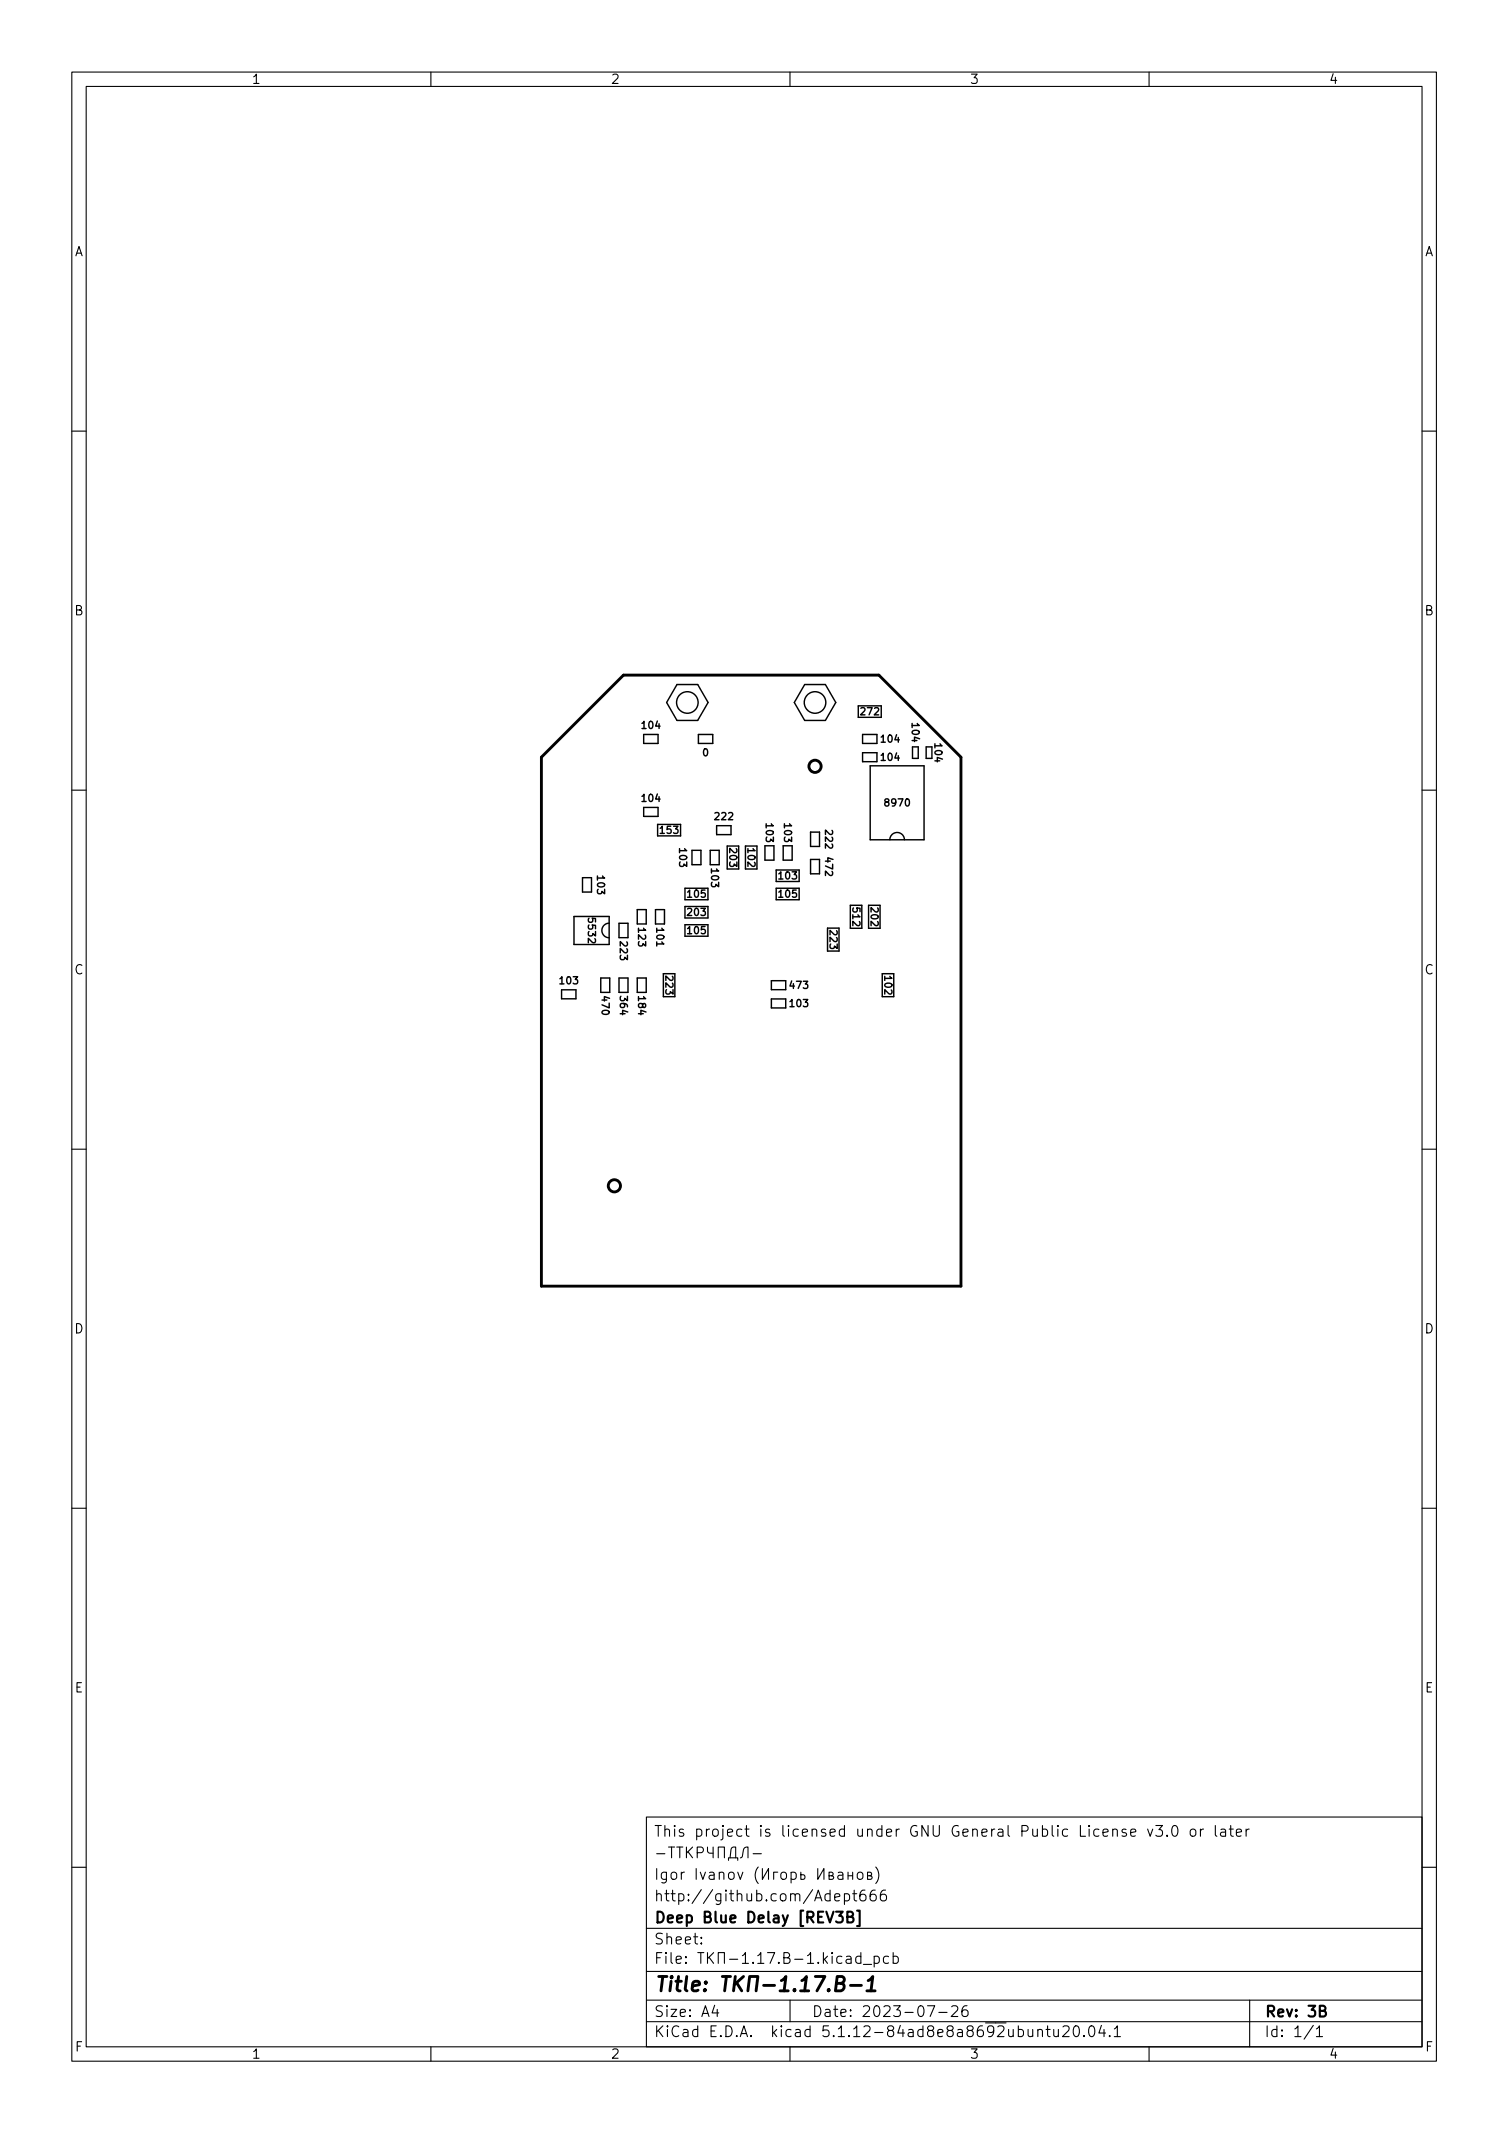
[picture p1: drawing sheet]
<svg xmlns="http://www.w3.org/2000/svg" width="210mm" height="297mm" viewBox="0 0 210 297" stroke-linecap="round" stroke-linejoin="round" font-family="sans-serif">
<defs><g id="words">
<text font-size="2.8" x="91" y="277.3">Title: -1.17.B-1</text>
<g font-size="2.1">
<text x="91" y="255.8">This project is licensed under GNU General Public License v3.0 or later</text>
<text x="91" y="261.8">Igor Ivanov ( )</text>
<text x="91" y="267.8">Deep Blue Delay [REV3B]</text>
<text x="91" y="264.8">http://github.com/Adept666</text>
<text x="91" y="273.5">File: -1.17.B-1.kicad_pcb</text>
<text x="91" y="270.8">Sheet:</text>
<text x="91" y="280.9">Size: A4</text>
<text x="113" y="280.9">Date: 2023-07-26</text>
<text x="176" y="280.9">Rev: 3B</text>
<text x="91" y="283.7">KiCad E.D.A. kicad 5.1.12-84ad8e8a8692ubuntu20.04.1</text>
<text x="176" y="283.7">Id: 1/1</text>
</g>
<g font-size="1.8">
<text x="35" y="11.7">1</text>
<text x="85" y="11.7">2</text>
<text x="135" y="11.7">3</text>
<text x="185" y="11.7">4</text>
<text x="10.3" y="35.7">A</text>
<text x="198.4" y="35.7">A</text>
<text x="10.3" y="85.7">B</text>
<text x="198.4" y="85.7">B</text>
<text x="10.3" y="135.7">C</text>
<text x="198.4" y="135.7">C</text>
<text x="10.3" y="185.7">D</text>
<text x="198.4" y="185.7">D</text>
<text x="10.4" y="235.7">E</text>
<text x="198.4" y="235.7">E</text>
<text x="10.4" y="285.7">F</text>
<text x="35" y="286.7">1</text>
<text x="85" y="286.7">2</text>
<text x="135" y="286.7">3</text>
<text x="185" y="286.7">4</text>
<text x="198.5" y="285.7">F</text>
</g>
<g font-size="1.4">
<text x="89.5" y="101.5">104</text>
<text x="119.9" y="99.6">272</text>
<text x="127" y="101.2" transform="rotate(90 127 101.2)">104</text>
<text x="97.9" y="105.3">0</text>
<text x="122.4" y="105.9">104</text>
<text x="122.4" y="103.4">104</text>
<text x="130.1" y="103.7" transform="rotate(90 130.1 103.7)">104</text>
<text x="89.5" y="111.7">104</text>
<text x="123.4" y="112.3">8970</text>
<text x="92" y="116.1">153</text>
<text x="94.6" y="118.3" transform="rotate(90 94.6 118.3)">103</text>
<text x="99.6" y="114.2">222</text>
<text x="101.6" y="118.3" transform="rotate(90 101.6 118.3)">203</text>
<text x="104.1" y="118.3" transform="rotate(90 104.1 118.3)">102</text>
<text x="106.6" y="115.2" transform="rotate(90 106.6 115.2)">103</text>
<text x="109.2" y="115.2" transform="rotate(90 109.2 115.2)">103</text>
<text x="114.9" y="115.7" transform="rotate(90 114.9 115.7)">222</text>
<text x="114.9" y="119.5" transform="rotate(90 114.9 119.5)">472</text>
<text x="83.1" y="122.1" transform="rotate(90 83.1 122.1)">103</text>
<text x="95.8" y="125">105</text>
<text x="99" y="120.7" transform="rotate(90 99 120.7)">103</text>
<text x="108.5" y="122.5">103</text>
<text x="108.5" y="125">105</text>
<text x="81.9" y="128" transform="rotate(90 81.9 128)">5532</text>
<text x="86.3" y="130.8" transform="rotate(90 86.3 130.8)">223</text>
<text x="88.9" y="128.9" transform="rotate(90 88.9 128.9)">123</text>
<text x="91.4" y="128.9" transform="rotate(90 91.4 128.9)">101</text>
<text x="95.8" y="127.5">203</text>
<text x="95.8" y="130.1">105</text>
<text x="115.5" y="129.7" transform="rotate(90 115.5 129.7)">223</text>
<text x="118.7" y="126.5" transform="rotate(90 118.7 126.5)">512</text>
<text x="121.2" y="126.5" transform="rotate(90 121.2 126.5)">202</text>
<text x="78" y="137.1">103</text>
<text x="92.7" y="136" transform="rotate(90 92.7 136)">223</text>
<text x="109.7" y="137.7">473</text>
<text x="123.1" y="136" transform="rotate(90 123.1 136)">102</text>
<text x="83.8" y="138.5" transform="rotate(90 83.8 138.5)">470</text>
<text x="86.3" y="138.5" transform="rotate(90 86.3 138.5)">364</text>
<text x="88.9" y="138.5" transform="rotate(90 88.9 138.5)">184</text>
<text x="109.7" y="140.2">103</text>
</g>
</g></defs>
<g fill="none" stroke="#000" stroke-width=".15">
<path d="M10 10h190v277h-190zM12 12h186v273h-186zM60 10v2M110 10v2M160 10v2M10 60h2M198 60h2M10 110h2M198 110h2M10 160h2M198 160h2M10 210h2"/>
<path d="M198 210h2M90 253h108v32h-108zM91.4 258.1h1.2M93.1 257.2h.8M93.5 257.2v1.5M94.2 257.2h.9M94.7 257.2v1.5M95.6 257.2v1.5M95.8 257.9l.6 .8M96.4 257.2l-.8 .9M97.1 258h.6a.41 .41 0 0 0 .3-.4 .41 .41 0 0 0-.3-.4h-.6v1.5M98.5 257.2l.1 .7 .2 .2h.5"/>
<path d="M99.3 257.2v1.5M100 258.7v-1.5h.9v1.5M101.4 259.1v-.4h1.3v.4M101.7 258.7l.1-1.2 .3-.3h.3v1.5M103.1 258.7l.2-.1 .1-.1 .1-.9a.51 .51 0 0 1 .7-.4v1.5M104.9 258.1h1.1M157.4 255.2l.8-.1-.1-.3-.4-.1-.3 .2 .1 .7 .2 .1 .4-.1M159.8 254.7l.4 1 .3-1M160.9 254.2h1l-.5 .6a.41 .41 0 0 1 .5 .3v.3l-.2 .2-.5 .1-.3-.1M162.5 255.6h.1l-.1 .1-.1-.1h.1v.1M163.3 254.4a.36 .36 0 0 1 .4-.2 .36 .36 0 0 1 .2 .3 .77 .77 0 0 1-.4 1.2 .91 .91 0 0 1-.2-1.3zM165.9 254.8a.41 .41 0 0 1 .6 .2v.4a.41 .41 0 0 1-.4 .3 .41 .41 0 0 1-.4-.3v-.4z"/>
<path d="M167.2 254.7v1M167.6 254.7l-.3 .1-.1 .2M169.2 254.2v1.3l.2 .2M170 254.8l.2-.1 .4 .1 .1 .9M170.7 255.1h-.5a.29 .29 0 0 0-.3 .3 .29 .29 0 0 0 .3 .3l.5-.1M171.2 254.7h.5M171.4 254.2v1.3v.1l.3 .1M172.2 255.2l.7-.1-.1-.3-.4-.1-.2 .2v.7l.2 .1 .4-.1M173.5 254.7v1M173.9 254.7l-.2 .1-.2 .2M10 260h2M90 278.5h108"/>
<path d="M90 274.5h108M90 268.5h108M97.7 270.6v.1l-.1-.1h.1v.1M97.7 269.8v.1h-.1l.1-.1v.1M99.5 279.2l-.3 1.1h.9M99.9 279.8v1M105.6 260a1.72 1.72 0 0 0 0 2.3M106.2 260.2v1.5l.8-1.5v1.5M108.3 260.7h-.6v1M108.9 260.8a.41 .41 0 0 1 .6 .2v.4a.41 .41 0 0 1-.4 .3 .41 .41 0 0 1-.4-.3v-.4zM110 278.5v3M110.2 260.8l.4-.1 .3 .3v.4l-.2 .2-.1 .1-.4-.1"/>
<path d="M110.2 260.7v1.5M111.5 260.7v1l.5-.1 .1-.1-.1-.4h-.5M113.9 260.2v1.5l.8-1.5v1.5M114.8 272.8l.4 .6M115.2 272.4l-.5 .6M115.4 261.2l.5-.1 .1-.1-.1-.2-.5-.1v1h.5l.1-.1 .1-.2-.1-.1-.2-.1M115.9 271.9l-.1 .1 .1 .1v-.1v-.1v.2M115.9 272.4v1M116.2 264.2l.7-.1v-.3l-.5-.1-.2 .2 .1 .7 .1 .1 .5-.1M116.7 260.8l.2-.1 .4 .1 .1 .9M117.2 272.5l-.4-.1-.3 .3v.4l.2 .2 .1 .1 .4-.1M117.4 261.1h-.5a.29 .29 0 0 0-.3 .3 .29 .29 0 0 0 .3 .3l.5-.1"/>
<path d="M117.6 263.8l.4-.1 .3 .3v.4l-.1 .2-.2 .1-.4-.1M117.6 263.7v1.5M117.9 272.5l.1-.1 .4 .1 .1 .9M118.1 261.2h.6M118.1 260.7v1M118.5 272.8h-.5a.29 .29 0 0 0-.2 .3 .29 .29 0 0 0 .2 .3l.5-.1M118.7 263.7h.6M118.7 260.7v1M118.9 263.2v1.3l.1 .1 .3 .1M119.5 260.8a.41 .41 0 0 1 .7 .2v.4a.41 .41 0 0 1-.4 .3 .41 .41 0 0 1-.4-.3v-.4zM119.9 272.5l-.5-.1-.2 .3v.4l.1 .2 .1 .1 .5-.1M119.9 271.9v1.5"/>
<path d="M120.2 273.6h1.2M120.4 263.2a.59 .59 0 0 0-.7 .7v.5l.2 .2 .4 .1 .2-.1 .1-.5-.2-.2-.4-.1-.3 .3M120.8 261.2l.5-.1 .1-.1-.1-.2-.5-.1v1h.4l.2-.1v-.2v-.1l-.2-.1M121.7 272.5l.5-.1 .2 .3v.4l-.1 .2-.1 .1-.5-.1M121.7 272.4v1.5M121.9 263.2a.59 .59 0 0 0-.7 .7v.5l.1 .2 .4 .1 .2-.1 .1-.5-.1-.2-.5-.1-.2 .3M121.9 260a1.72 1.72 0 0 1 0 2.3M123.3 263.2a.59 .59 0 0 0-.7 .7v.5l.1 .2 .5 .1 .2-.1v-.5l-.1-.2-.4-.1-.3 .3M123.7 272.5l-.4-.1-.3 .3v.4l.2 .2 .1 .1 .4-.1M124.4 272.5l.4-.1 .3 .3v.4l-.2 .2-.1 .1-.4-.1M124.4 271.9v1.5M129.2 279.3h1l-.7 1.5"/>
<path d="M132.5 279.5l.2-.2 .5 .1a.41 .41 0 0 1 .1 .6l-.9 .8h1M134.7 279.3a.59 .59 0 0 0-.8 .7v.5l.2 .2 .4 .1 .2-.1 .1-.5-.1-.2-.5-.1-.3 .3M174 278.5v6.5M198 260h2M60 285v2M90 281.5h108M110 285v2M130.7 280.2h1.2M144.5 282.8a.37 .37 0 0 1 .7 0v.8M144.5 282.6v1M145.7 282.6h.5M145.9 282.1v1.3v.1l.3 .1"/>
<path d="M146.7 282.6l.1 .9a.41 .41 0 0 0 .6 0M147.4 282.6v1M148 282.3l.2-.2 .5 .1a.41 .41 0 0 1 .1 .6l-.9 .8h1M149.6 282.3a.36 .36 0 0 1 .4-.2 .36 .36 0 0 1 .2 .3 .77 .77 0 0 1-.4 1.2 .91 .91 0 0 1-.2-1.3zM150.9 283.5h.1l-.1 .1v-.1v.1M151.8 282.2a.36 .36 0 0 1 .6 .2 .77 .77 0 0 1-.5 1.2 1 1 0 0 1-.1-1.4zM153.4 282l-.4 1.1h.9M153.7 282.6v1M154.5 283.5h.1l-.1 .1-.1-.1h.1v.1M155.2 282.5l.4-.4v1.5M155.2 283.6h.8M160 285v2"/>
<path d="M182.9 282l-1.3 2M183.3 282.5l.4-.4v1.5M183.3 283.6h.9"/>
</g>
<path d="M116.4 266.2h.9l-.5 .6a.41 .41 0 0 1 .5 .3v.3l-.1 .2-.6 .1-.2-.1M118 266.9h.6a.36 .36 0 0 0 .2-.4 .36 .36 0 0 0-.3-.3h-.5v1.5h.6a.4 .4 0 0 0 .3-.4 .4 .4 0 0 0-.4-.4M119.3 266.1h.4v2.1h-.4M183.8 280h.6a.36 .36 0 0 0 .2-.4 .36 .36 0 0 0-.3-.3h-.5v1.5h.5a.4 .4 0 0 0 .3-.4 .4 .4 0 0 0-.3-.4" fill="none" stroke="#000" stroke-width=".3"/>
<g fill="none" stroke="#000" stroke-width=".4">
<path d="M75.4 105.4l11.4-11.4h35.6l11.4 11.4v73.7h-58.4zM111.5 277.2h1.1M111.6 275.8l.7-.6-.3 2M113.5 275.2h1.4l-1.1 2M115.4 277.1h.1l-.1 .1-.1-.1h.1v.1M116.5 276.2h.6a.49 .49 0 0 0 .5-.4 .49 .49 0 0 0-.4-.6h-.6l-.3 2h.8a.53 .53 0 0 0 .4-.5 .53 .53 0 0 0-.4-.5M118.4 276.5h1.5M120.7 277.2h1.2M120.9 275.8l.6-.6-.2 2"/>
<circle cx="113.5" cy="106.7" r=".85"/>
<circle cx="85.5" cy="165.1" r=".85"/>
</g>
<g fill="none" stroke="#000" stroke-width=".2">
<path d="M94.3 95.3h2.9l1.4 2.5-1.4 2.5h-2.9l-1.5-2.5zM112 95.3h2.9l1.5 2.5-1.5 2.5h-2.9l-1.4-2.5zM119.5 98.3h3.2v1.6h-3.2M89.6 102.3h2v1.2h-2zM89.6 112.4h2v1.3h-2zM91.6 114.8h3.2v1.6h-3.2zM96.4 118.4h1.2v2h-1.2zM97.2 102.3h2v1.2h-2zM99.8 115h2v1.2h-2zM101.3 117.8v3.2h1.6v-3.2M103.8 117.8h1.6v3.2h-1.6zM106.5 117.8v2h1.3v-2"/>
<path d="M106.7 114.7v.6M107.4 114.7l.3 .3h-1M109.1 117.8v2h1.2v-2M109.2 114.7v.6M109.9 114.7l.3 .3h-1M112.9 115.9h1.2v2h-1.2zM112.9 119.7h1.2v2h-1.2zM121.2 106.6h7.5v10.3h-7.5zM122.1 102.3h-2v1.2h2M122.1 104.8h-2v1.3h2M123.9 116.9a1.02 1.02 0 0 1 1-1 1.02 1.02 0 0 1 1 1M124.8 104.9l-.2 .7h.6"/>
<path d="M124.8 102.3l-.2 .7h.6M127 100.7v.6M127.1 104h.8v1.6h-.8zM127.7 100.7l.3 .3h-1M129.8 104h-.8v1.6h.8M78.2 137.8h2v1.3h-2zM79.9 127.6h4.9v3.9h-4.9zM81.1 122.2h1.3v2h-1.3zM83.7 138.2v-2h1.2v2M84.8 128.6a1.02 1.02 0 0 0-1 1 1.02 1.02 0 0 0 1 1M86.2 130.6v-2h1.2v2M86.2 138.2v-2h1.2v2"/>
<path d="M86.5 133l-.1 .5 .2 .1h.3l.1-.3 .4 .3v-.6M88.7 138.2v-2h1.3v2M88.7 128.7v-2h1.3v2M89 131.1l-.1 .4 .2 .2h.3l.1-.3 .4 .3v-.6M91.3 128.7v-2h1.2v2M91.4 131.2v.5M92.4 135.6v3.2h1.6v-3.2M95.4 126.2h3.2v1.6h-3.2M95.4 123.7h3.2v1.6h-3.2zM95.4 128.8h3.2v1.6h-3.2zM98.9 120.4v-2h1.2v2M99.2 122.9l-.1 .4 .2 .2 .3-.1 .1-.3 .4 .4v-.6"/>
<path d="M108.1 123.7h3.2v1.6h-3.2zM108.1 121.2h3.2v1.6h-3.2zM109.4 139.1h-2v1.3h2M109.4 136.6h-2v1.2h2M111.9 139.2h.6l-.4 .4 .3 .1v.4l-.1 .1-.4-.1M111.9 136.6h.6l-.4 .4 .3 .1v.5h-.1h-.4M115.2 129.2v3.2h1.6v-3.2M118.4 126.1v3.2h1.6v-3.2M120.9 126.1v3.2h1.6v-3.2M122.8 135.6h1.6v3.2h-1.6zM83.9 140.8a.59 .59 0 0 1 .9 .2 .57 .57 0 0 1-1-.1zM87.4 140.9l-.7-.2v.6"/>
<path d="M90 140.9l-.8-.2v.6"/>
<circle cx="95.7" cy="97.8" r="1.5"/>
<circle cx="113.5" cy="97.8" r="1.5"/>
</g>
<use href="#words"/>
</svg>
